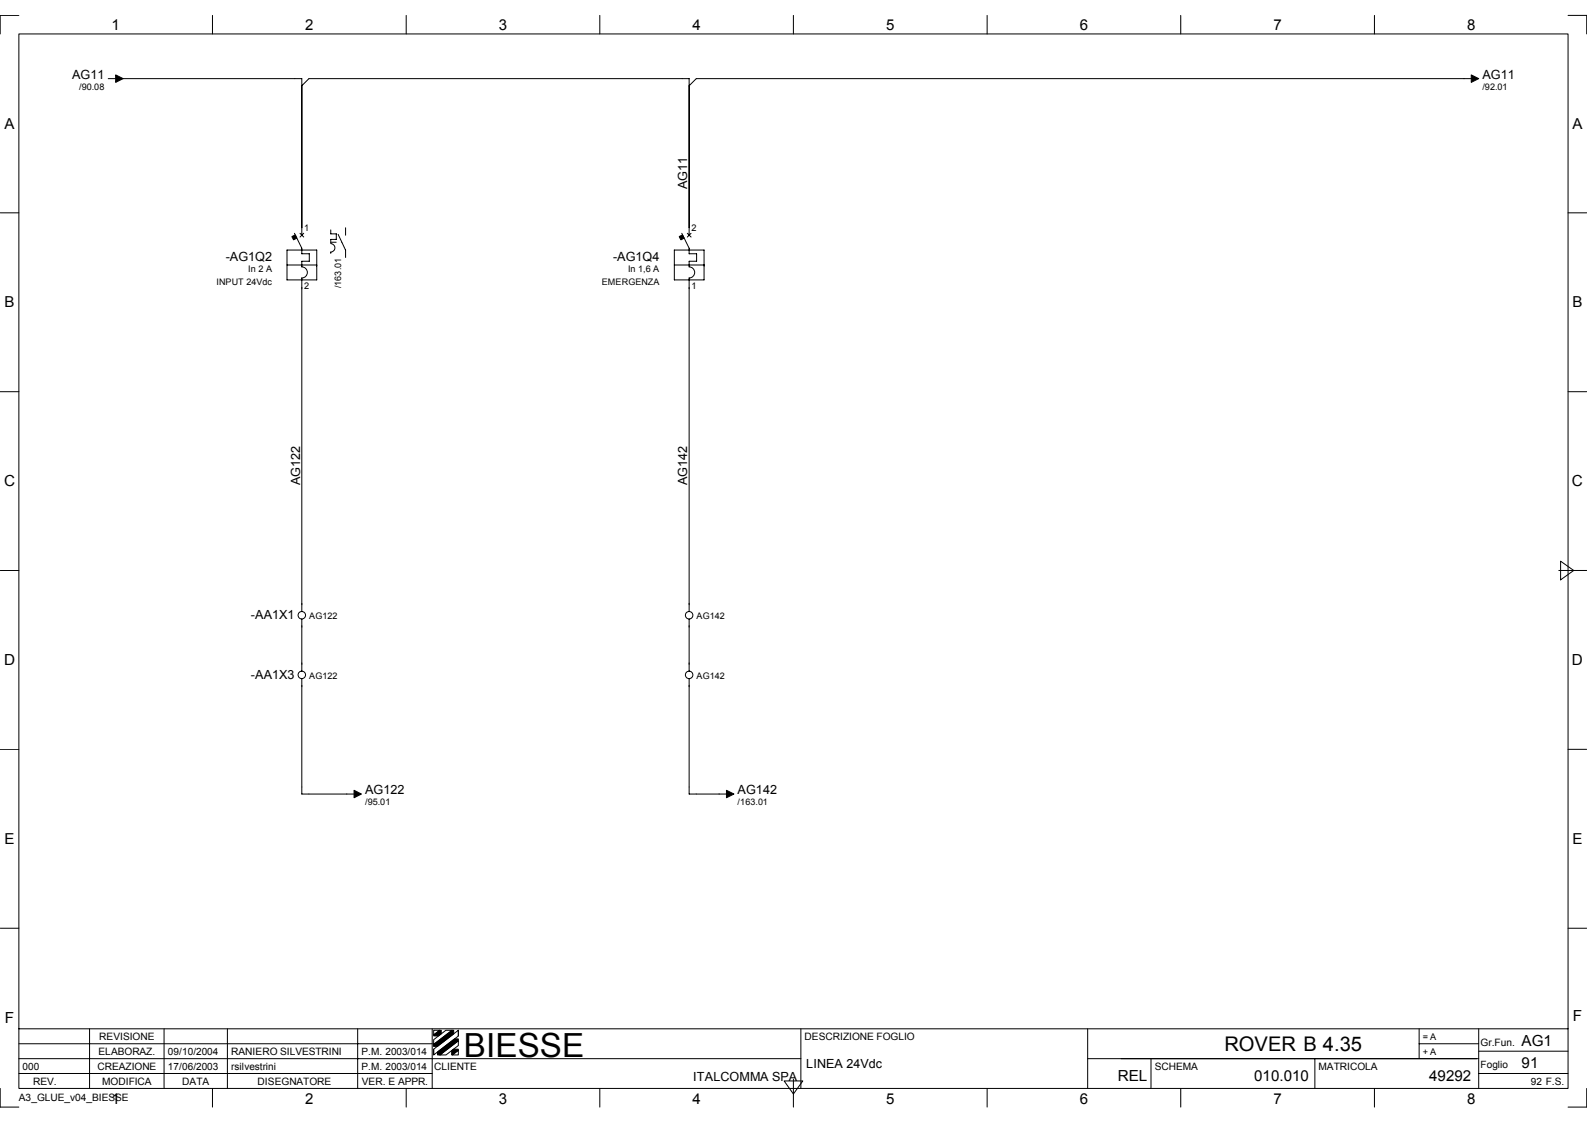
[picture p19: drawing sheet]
<svg xmlns="http://www.w3.org/2000/svg" width="297mm" height="210mm" viewBox="0 0 297 210" stroke-linecap="round" stroke-linejoin="round" font-family="sans-serif">
<defs><g id="words">
<text font-size="6.2" x="86.8" y="197.7">BIESSE</text>
<text font-size="3.8" x="229.2" y="196.7">ROVER B 4.35</text>
<g font-size="2.9">
<text x=".8" y="91">C</text>
<text x="294.2" y="91">C</text>
<text x=".8" y="124.4">D</text>
<text x="294.2" y="124.4">D</text>
<text x=".9" y="191.3">F</text>
<text x="294.4" y="191">F</text>
<text x="284.8" y="195.6">AG1</text>
<text x="209.2" y="202.2">REL</text>
</g>
<g font-size="2.8">
<text x="20.9" y="5.7">1</text>
<text x="57.1" y="5.7">2</text>
<text x="93.4" y="5.7">3</text>
<text x="129.6" y="5.7">4</text>
<text x="165.8" y="5.7">5</text>
<text x="202.1" y="5.7">6</text>
<text x="238.3" y="5.7">7</text>
<text x="274.6" y="5.7">8</text>
<text x=".8" y="24.1">A</text>
<text x="294.3" y="24.1">A</text>
<text x=".8" y="57.5">B</text>
<text x="294.3" y="57.5">B</text>
<text x=".8" y="157.9">E</text>
<text x="294.3" y="157.9">E</text>
<text x="234.7" y="202.2">010.010</text>
<text x="267.5" y="202.2">49292</text>
<text x="284.8" y="199.8">91</text>
<text x="20.9" y="206.5">1</text>
<text x="57.1" y="206.5">2</text>
<text x="93.4" y="206.5">3</text>
<text x="129.6" y="206.5">4</text>
<text x="165.8" y="206.5">5</text>
<text x="202.1" y="206.5">6</text>
<text x="238.3" y="206.5">7</text>
<text x="274.6" y="206.5">8</text>
</g>
<g font-size="2.4">
<text x="13.5" y="14.7">AG11</text>
<text x="277.5" y="14.7">AG11</text>
<text x="128.6" y="35.4" transform="rotate(-90 128.6 35.4)">AG11</text>
<text x="42.2" y="48.9">-AG1Q2</text>
<text x="114.7" y="48.9">-AG1Q4</text>
<text x="56.2" y="90.8" transform="rotate(-90 56.2 90.8)">AG122</text>
<text x="128.6" y="90.8" transform="rotate(-90 128.6 90.8)">AG142</text>
<text x="47" y="115.8">-AA1X1</text>
<text x="47" y="126.9">-AA1X3</text>
<text x="68.3" y="148.5">AG122</text>
<text x="138.1" y="148.5">AG142</text>
<text x="129.8" y="202.2">ITALCOMMA SPA</text>
<text x="150.9" y="199.7">LINEA 24Vdc</text>
</g>
<g font-size="1.9">
<text x="18.4" y="197.4">ELABORAZ.</text>
<text x="18.6" y="194.6">REVISIONE</text>
<text x="31.4" y="197.4">09/10/2004</text>
<text x="43.3" y="197.4">RANIERO SILVESTRINI</text>
<text x="67.6" y="197.4">P.M. 2003/014</text>
<text x="150.6" y="194.6">DESCRIZIONE FOGLIO</text>
<text x="277.1" y="195.6">Gr.Fun.</text>
<text x="4.2" y="200.1">000</text>
<text x="6.2" y="202.9">REV.</text>
<text x="18.2" y="200.1">CREAZIONE</text>
<text x="19.1" y="202.9">MODIFICA</text>
<text x="31.4" y="200.1">17/06/2003</text>
<text x="34.1" y="202.9">DATA</text>
<text x="43.3" y="200.1">rsilvestrini</text>
<text x="48.2" y="202.9">DISEGNATORE</text>
<text x="67.6" y="200.1">P.M. 2003/014</text>
<text x="67.7" y="202.9">VER. E APPR.</text>
<text x="81.3" y="200.1">CLIENTE</text>
<text x="216.1" y="200.1">SCHEMA</text>
<text x="246.8" y="200.1">MATRICOLA</text>
<text x="277.1" y="199.8">Foglio</text>
<text x="286.5" y="202.9">92 F.S.</text>
<text x="3.5" y="206.1">A3_GLUE_v04_BIESSE</text>
</g>
<g font-size="1.7">
<text x="14.8" y="16.8">/90.08</text>
<text x="277.5" y="16.8">/92.01</text>
<text x="56.9" y="43.3">1</text>
<text x="129.4" y="43.3">2</text>
<text x="40.5" y="53.3">INPUT 24Vdc</text>
<text x="46.5" y="51">In 2 A</text>
<text x="63.9" y="53.9" transform="rotate(-90 63.9 53.9)">/163.01</text>
<text x="112.6" y="53.3">EMERGENZA</text>
<text x="117.6" y="51">In 1,6 A</text>
<text x="56.9" y="54.1">2</text>
<text x="129.4" y="54.1">1</text>
<text x="57.9" y="115.8">AG122</text>
<text x="130.4" y="115.8">AG142</text>
<text x="57.9" y="126.9">AG122</text>
<text x="130.4" y="126.9">AG142</text>
<text x="68.3" y="150.6">/95.01</text>
<text x="138.1" y="150.6">/163.01</text>
<text x="266.3" y="194.6">= A</text>
<text x="266.3" y="197.4">+ A</text>
</g>
</g></defs>
<g fill="none" stroke="#000" stroke-width=".19">
<path d="M3.5 6.3h290v197.3h-290zM3.5 2.9h-3.5v3.4M20.3 14.7h2M23 14.7h33.5v1.3M39.8 2.9v3.4M56.5 16v26.6v-26.6M56.5 16l1.3-1.3h71.2v29.3M76 2.9v3.4M112.3 2.9v3.4M148.5 2.9v3.4M184.8 2.9v3.4M221 2.9v3.4"/>
<path d="M257.3 2.9v3.4M276.1 14.7h-145.8l-1.3 1.3M293.5 2.9h3.5v3.4M0 39.8h3.5M293.5 39.8h3.5M53.7 46.8h5.6v5.6h-5.6zM53.7 49.6h5.6M55.1 43.6l1.4 2.8v1.1h1.4v1.4h-1.4v1a1.04 1.04 0 0 1 1 1.1 1.04 1.04 0 0 1-1 1v62.4M56.2 43.6l.7 .7M56.5 42.6v1.4M56.9 43.6l-.7 .7M59.3 49.6h.1"/>
<path d="M61.9 43v.8h1v1h-1v.8a.79 .79 0 0 1 .8 .8 .79 .79 0 0 1-.8 .8v.2M63.3 43.8l1.4 3v1.4M64.7 42.6v1.4M126.2 46.8h5.6v5.6h-5.6zM126.2 49.6h5.6M127.6 43.6l1.4 2.8v1.1h1.4v1.4h-1.4v1M128.6 43.6l.7 .7M129 49.9a1.04 1.04 0 0 1 1 1.1 1.04 1.04 0 0 1-1 1M129 52v62.4M129.3 43.6l-.7 .7M131.8 49.6h.1M0 73.3h3.5"/>
<path d="M293.5 73.3h3.5M0 106.7h3.5M56.5 115.8v9.8M129 115.8v9.8M291.8 106.7h5.2M292.1 105l2.5 1.7-2.5 1.8zM56.5 126.9v21.6h10.4M129 126.9v21.6h7.7M0 140.2h3.5M293.5 140.2h3.5M0 173.7h3.5M293.5 173.7h3.5"/>
<path d="M3.5 192.5h290M3.5 198.1h146.4M3.5 195.3h77.4M16.8 192.5v11.1M30.7 192.5v11.1M42.6 192.5v11.1M66.9 192.5v11.1M80.9 192.5v11.1M81.2 196.3l4.6-3.6v1.1l-4.6 3.6zM81.2 194.5l2.3-1.8h1.1l-3.4 2.7zM81.2 192.7h1.1l-1.1 .9zM81.2 195.4v.3"/>
<path d="M81.2 196.3v1M82.3 197.4l3.5-2.7v.9l-2.3 1.8zM84.7 197.4l1.1-.9v.9zM85.8 192.7v1.1M149.9 192.5v11.1M203.6 198.1h73.2M203.6 192.5v11.1M215.4 198.1v5.5M246.1 198.1v5.5M265.6 195.3h11.2M265.6 192.5v5.6M276.8 192.5v11.1"/>
<path d="M276.8 196.7h16.7M0 203.6v3.5h3.5M3.5 200.8h77.4M39.8 203.6v3.5M76 203.6v3.5M112.3 203.6v3.5M146.8 202.2h3.5l-1.8 2.5zM148.5 201.9v5.2M184.8 203.6v3.5M221 203.6v3.5M257.3 203.6v3.5M276.8 200.8h16.7"/>
<path d="M297 203.6v3.5h-3.5"/>
<circle cx="56.5" cy="115.1" r=".7"/>
<circle cx="129" cy="115.1" r=".7"/>
<circle cx="56.5" cy="126.3" r=".7"/>
<circle cx="129" cy="126.3" r=".7"/>
</g>
<g fill="#000" stroke="#000" stroke-width=".19">
<path d="M21.7 14l1.3 .7-1.3 .7z" fill-rule="evenodd"/>
<path d="M275.4 14l1.4 .7-1.4 .7z" fill-rule="evenodd"/>
<path d="M54.6 44.3l.7-.4 .3 .7-.7 .3z" fill-rule="evenodd"/>
<path d="M127.1 44.3l.6-.4 .4 .7-.7 .3z" fill-rule="evenodd"/>
<path d="M66.3 147.8l1.3 .7-1.3 .7z" fill-rule="evenodd"/>
<path d="M136 147.8l1.4 .7-1.4 .7z" fill-rule="evenodd"/>
<path d="M81.2 193.6l1.1-.9h.3v.7l-.5 .4h-.9z" fill-rule="evenodd"/>
<path d="M81.9 196.8l3.2-2.4h.7v.3l-3.5 2.7h-.4z" fill-rule="evenodd"/>
<path d="M81.2 195.4l3.4-2.7h.3v.7l-3 2.3h-.7z" fill-rule="evenodd"/>
<path d="M84.5 196.6l.4-.3h.9v.2l-1.1 .9h-.2z" fill-rule="evenodd"/>
</g>
<path d="M61.9 45.3h2.1" fill="none" stroke="#000" stroke-width=".19" stroke-dasharray="1 1 1 1 1 1 1 1"/>
<use href="#words"/>
</svg>
